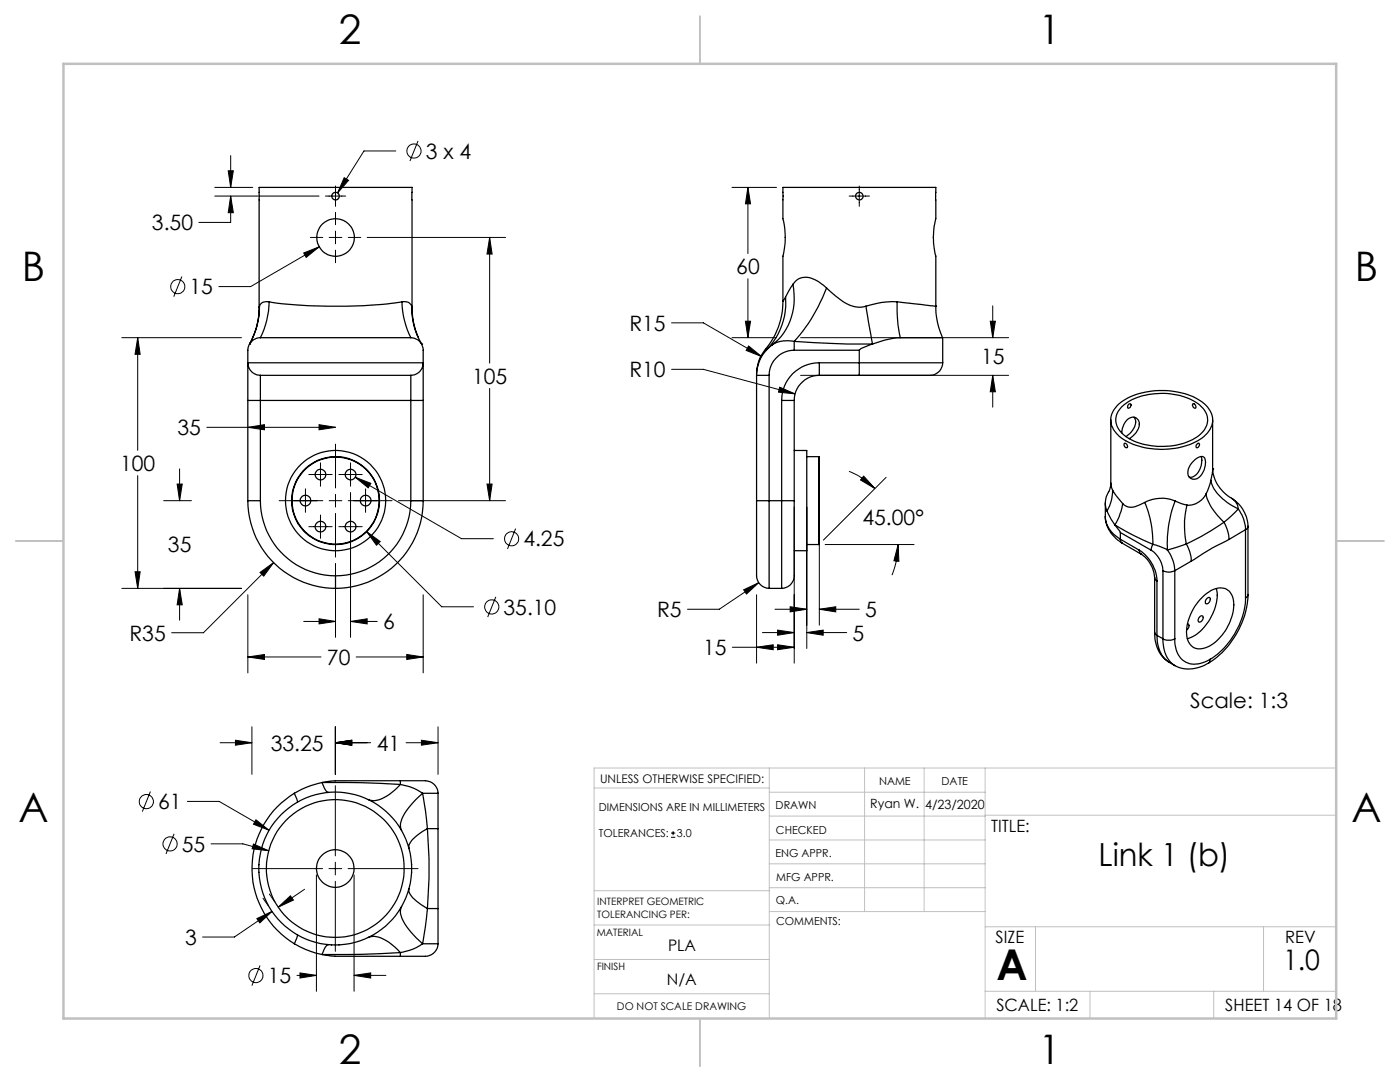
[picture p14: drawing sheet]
<svg xmlns="http://www.w3.org/2000/svg" width="279mm" height="216mm" viewBox="0 0 279 216" stroke-linecap="round" stroke-linejoin="round" font-family="sans-serif">
<defs><g id="words">
<text font-size="8.5" x="198.9" y="195.5">A</text>
<g font-size="8.1">
<text x="67.6" y="8.9">2</text>
<text x="207.3" y="8.9">1</text>
<text x="4.4" y="56.2">B</text>
<text x="270.4" y="56.2">B</text>
<text x="3.7" y="164.1">A</text>
<text x="269.7" y="164.1">A</text>
<text x="67.6" y="212.4">2</text>
<text x="207.3" y="212.4">1</text>
</g>
<text font-size="6.3" x="219.2" y="172.9">Link 1 (b)</text>
<text font-size="5.6" x="256.1" y="193.5">1.0</text>
<g font-size="4.2">
<text x="85" y="31.7">3 x 4</text>
<text x="30.3" y="46">3.50</text>
<text x="37.8" y="58.7">15</text>
<text x="146.9" y="54.7">60</text>
<text x="125.6" y="66">R15</text>
<text x="94.2" y="76.6">105</text>
<text x="125.6" y="75.3">R10</text>
<text x="195.8" y="72.7">15</text>
<text x="35.4" y="86.8">35</text>
<text x="24" y="94">100</text>
<text x="172.1" y="104.7">45.00°</text>
<text x="33.5" y="110.2">35</text>
<text x="104.4" y="109">4.25</text>
<text x="76.5" y="125.6">6</text>
<text x="100.5" y="122.6">35.10</text>
<text x="131.1" y="123.1">R5</text>
<text x="172.7" y="123.1">5</text>
<text x="25.8" y="127.9">R35</text>
<text x="140.3" y="130.7">15</text>
<text x="170.2" y="127.8">5</text>
<text x="65.2" y="132.7">70</text>
<text x="237.5" y="141.3">Scale: 1:3</text>
<text x="54" y="149.8">33.25</text>
<text x="75.2" y="149.8">41</text>
<text x="31.6" y="161.5">61</text>
<text x="36.3" y="169.9">55</text>
<text x="36.9" y="188.5">3</text>
<text x="53.4" y="196.2">15</text>
</g>
<g font-size="3.4">
<text x="197.8" y="166">TITLE:</text>
<text x="198.7" y="188.1">SIZE</text>
<text x="256.5" y="188.2">REV</text>
<text x="198.8" y="201.7">SCALE: 1:2</text>
<text x="244.5" y="201.7">SHEET 14 OF 18</text>
</g>
<g font-size="3.2">
<text x="133.3" y="189.8">PLA</text>
<text x="133.1" y="196.6">N/A</text>
</g>
<g font-size="2.5">
<text x="173.7" y="161.3">Ryan W.</text>
<text x="184.6" y="161.4">4/23/2020</text>
</g>
<text font-size="2.4" x="119.8" y="156.2">UNLESS OTHERWISE SPECIFIED:</text>
<g font-size="2.2">
<text x="119.5" y="161.8">DIMENSIONS ARE IN MILLIMETERS</text>
<text x="154.8" y="161.4">DRAWN</text>
<text x="175.4" y="156.6">NAME</text>
<text x="187.9" y="156.7">DATE</text>
<text x="119.5" y="167.1">TOLERANCES:</text>
<text x="135.1" y="167.1">3.0</text>
<text x="154.9" y="166.3">CHECKED</text>
<text x="154.8" y="171">ENG APPR.</text>
<text x="154.9" y="175.7">MFG APPR.</text>
<text x="154.9" y="180.4">Q.A.</text>
<text x="154.9" y="184.6">COMMENTS:</text>
</g>
<text font-size="2.1" x="123.1" y="201.6">DO NOT SCALE DRAWING</text>
<g font-size="2">
<text x="119.2" y="180.6">INTERPRET GEOMETRIC</text>
<text x="119.2" y="183.1">TOLERANCING PER:</text>
<text x="119.1" y="186.7">MATERIAL</text>
<text x="119.1" y="193.5">FINISH</text>
</g>
</g></defs>
<g fill="none" stroke="#000" stroke-width=".2">
<path d="M42.9 39.1h20.8M42.9 37.4h7.5M45.5 34.1h1.1l-.6 3.3zM46 39.1l.6 3.3h-1.1zM46 39.1v5.3h-6.3M46 31v6.4M64.9 39.1h4.1M67 37.1v4.1M68.7 35.5l.9 .5-2.2 2.5zM79 30.1h-6.4l-5.2 8.4M83.4 28.1l-1.6 4M146.1 37.4h8.9"/>
<path d="M149.3 37.4v13.2M149.3 37.4l.5 3.3h-1zM169.5 39.1h4M171.5 37.1v4.1M36.3 55.2l-1.6 4M60.6 50.5l3.1-1.3-2.6 2.2zM61.9 47.4h2.5M63.7 49.2l-13.7 8h-6.3M65.7 47.4h2.5M67 42.4v2.4M67 46.1v2.5M67 49.9v2.5"/>
<path d="M69.5 47.4h2.5M73.3 47.4h27.6M97.7 47.4v25.1M97.7 47.4l.5 3.3h-1zM149.3 55.6v11.8M24.3 67.4h23.9M27.5 67.4l.5 3.3h-1zM27.5 67.4v22.5M97.7 77.5v22.4M134 64.4h6.4l11.6 6.8M134 73.7h6.4l18.3 4.9M146.1 67.4h8.9"/>
<path d="M148.8 64.1h1l-.5 3.3zM149.4 69l2.6 2.2-3.1-1.3zM155.6 77.3l3.1 1.3-3.3-.4zM159.8 67.4h41.5M159.8 74.9h41.5M197.6 64.1h1l-.5 3.3zM198.1 61v6.4M198.1 74.9v6.3M198.1 74.9l.5 3.3h-1zM27.5 94.9v22.5M32.7 99.9h5.5M35.3 96.6h1.1l-.6 3.3z"/>
<path d="M35.8 93.6v6.3M41.3 85.3h25.7M49.5 85.3l3.3-.6v1.1zM55.7 99.9h8.7M61 97.5v4.7M61.6 94.7h4.7M63.7 84.7l3.3 .6-3.3 .5zM64 92.4v4.6M65.7 99.9h2.5M67 88.6v8.8M67 98.6v2.6M67.6 94.7h4.7"/>
<path d="M69.5 99.9h8.7M70 92.4v4.6M70 98.3v28.9M70.9 95.2l3.1 1.2-.5 .9zM70.9 95.2l21.2 12.3h6.4M73 97.5v4.7M79.5 99.9h21.4M97.2 96.6h1l-.5 3.3zM169.4 94.1a16 16 0 0 1 5.2 3.4M172.4 95l2.2 2.5-2.9-1.7zM176.8 95.2l-12.5 12.6M24.3 117.4h23.9"/>
<path d="M27 114.1h1l-.5 3.3zM35.8 117.4l.6 3.3h-1.1zM35.8 117.4v6.4M49.5 118.7v15.6M51.9 114.2l2.7-1.9-2 2.7zM54.6 112.3l-14 14h-6.3M61.6 105.1h4.7M64 102.8v4.6M67 102.4v8.8M67 112.4v14.8M67.6 105.1h4.7M73.2 106.1l2.7 2-.8 .7z"/>
<path d="M73.2 106.1l15 15h6.3M84.5 118.7v15.6M99 119.1l-1.7 4M102.9 105.5l-1.6 4M148.4 117.7l3-1.4-2.4 2.2zM151 118.7v13.6M151.4 116.3l-7.9 5.3h-6.3M158.5 101.2v31.1M161 101.2v28.2M163.5 101.2v23.5M164.7 108.7h17.7M179.2 108.7l.2 3.3-1-.1z"/>
<path d="M179.2 108.7a17.1 17.1 0 0 1-1.2 6.1M49.5 131.1l3.3-.5v1zM49.5 131.1h14.6M60.6 124h6.4M63.7 123.5l3.3 .5-3.3 .5zM70 124l3.3-.5v1zM70 124h5.3M71.1 131.1h13.4M81.2 130.6l3.3 .5-3.3 .5zM146.2 129.2h12.3M151 129.2l3.3-.5v.9zM152.2 126.2h6.3"/>
<path d="M154.7 121.6h6.3M155.2 128.7l3.3 .5-3.3 .4zM155.2 125.7l3.3 .5-3.3 .6zM157.7 121.1l3.3 .5-3.3 .5zM161 126.2h8M161 126.2l3.3-.5v1.1zM163.5 121.6h8M163.5 121.6l3.3-.5v1zM30 157.9l-1.6 4.1M37.4 159.9h6.3l10 5.8M43.9 148.2h6.4M47 147.7l3.3 .5-3.3 .5z"/>
<path d="M50.3 145v9.5M66.9 156.8v14M66.9 148.2l3.3-.5v1zM66.9 145v9.5M66.9 148.2h7.1M81 148.2h6.4M84.1 147.7l3.3 .5-3.3 .5zM87.4 145v9.5M34.7 166.4l-1.6 4M42.1 168.4h6.4l5.1 1.4M50.4 173.3h14M50.6 168.4l3 1.4-3.3-.4z"/>
<path d="M51.1 163.6l2.6 2.1-3.1-1.2zM52.5 179.2l1.1 1.6M53.8 178.4l1 1.6M60.8 177.4l-5.3 3.6M63.1 174.6v23.2M65.7 173.3h2.5M66.9 172v2.6M66.9 175.9v13.9M69.5 173.3h13.9M70.7 174.6v23.2M133.9 167.1h.9M133.9 166.2h.9"/>
<path d="M134.3 165.8v.9M51.3 183.3l3-1.4-2.4 2.2zM51.9 192.7l-1.6 4M54.3 181.9l-7.5 5.1h-6.4M55.5 181l2.5-2.2 .6 .8zM59.3 194.6h3.8M59.9 194.1l3.2 .5-3.2 .6zM70.7 194.6l3.3-.5v1.1zM70.7 194.6h6.3"/>
<circle cx="82.6" cy="30.1" r="1.41"/>
<circle cx="35.5" cy="57.2" r="1.41"/>
<circle cx="102.1" cy="107.5" r="1.4"/>
<circle cx="98.1" cy="121.1" r="1.42"/>
<circle cx="29.2" cy="160" r="1.41"/>
<circle cx="33.9" cy="168.4" r="1.41"/>
<circle cx="51.1" cy="194.7" r="1.41"/>
</g>
<g fill="none" stroke="#c0c0c0" stroke-width=".2">
<path d="M118.6 157.2h34.9M153.5 153.2v50M153.5 158.1h43.1M172.5 153.2v28.7M184.4 153.2v28.7M196.6 153.2v50M266.7 153.2h-148.1v50M118.6 177.7h35M153.5 167.6h43.1M153.5 162.8h43.1M153.5 172.4h43.1M153.5 177.1h43.1"/>
<path d="M196.6 162.7h70.1M118.6 198.3h34.9M118.6 191.5h34.9M118.6 184.6h35M153.6 181.9h43M196.6 197.8h70.1M196.6 184.9h70.1M206.7 184.9v12.9M217.5 197.8v5.4M242.2 197.8v5.4M252.2 184.9v12.9"/>
</g>
<path d="M139.7 3.2v9.5M3.1 107.9h9.6M266.7 107.9h9.5M139.7 203.2v9.6" fill="none" stroke="#c0c0c0" stroke-width=".25"/>
<path d="M12.7 12.7h254v190.5h-254z" fill="none" stroke="#c0c0c0" stroke-width=".5"/>
<path d="M27.5 67.4l.5 3.3h-1zM27 114.1h1l-.5 3.3zM49.5 85.3l3.3-.6v1.1zM63.7 84.7l3.3 .6-3.3 .5zM81.2 130.6l3.3 .5-3.3 .5zM49.5 131.1l3.3-.5v1zM35.8 117.4l.6 3.3h-1.1zM35.3 96.6h1.1l-.6 3.3zM73.2 106.1l1.9 2.7 .8-.7zM63.7 123.5l3.3 .5-3.3 .5zM70 124l3.3-.5v1zM70.9 95.2l2.6 2.1 .5-.9zM51.9 114.2l.7 .8 2-2.7zM60.6 50.5l.5 .9 2.6-2.2zM97.7 47.4l.5 3.3h-1zM97.2 96.6h1l-.5 3.3zM68.7 35.5l-1.3 3 2.2-2.5zM46 39.1l.6 3.3h-1.1zM45.5 34.1h1.1l-.6 3.3zM155.2 128.7l3.3 .5-3.3 .4zM151 129.2l3.3-.5v.9zM197.6 64.1h1l-.5 3.3zM198.1 74.9l.5 3.3h-1zM148.8 64.1h1l-.5 3.3zM149.3 37.4l.5 3.3h-1zM155.2 125.7l3.3 .5-3.3 .6zM161 126.2l3.3-.5v1.1zM157.7 121.1l3.3 .5-3.3 .5zM163.5 121.6l3.3-.5v1zM172.4 95l-.7 .8 2.9 1.7zM179.2 108.7l-.8 3.2 1 .1zM149.4 69l-.5 .9 3.1 1.3zM155.6 77.3l-.2 .9 3.3 .4zM148.4 117.7l.6 .8 2.4-2.2zM66.9 148.2l3.3-.5v1zM84.1 147.7l3.3 .5-3.3 .5zM66.9 148.2l3.3-.5v1zM47 147.7l3.3 .5-3.3 .5zM55.5 181l2.5-2.2 .6 .8zM51.3 183.3l3-1.4-2.4 2.2zM59.9 194.1l3.2 .5-3.2 .6zM70.7 194.6l3.3-.5v1.1zM50.6 168.4l-.3 1 3.3 .4zM51.1 163.6l-.5 .9 3.1 1.2z" fill="#000"/>
<g fill="none" stroke="#000" stroke-width=".25">
<path d="M156.8 59.3a13.4 13.4 0 0 1-3.8 10.4h-.2M156.8 59.3l-.6 .8M158.3 56.7a3.2 3.2 0 0 1 4.5-.8l2.2 1.6M158.3 56.7a12.1 12.1 0 0 1-4.2 12.1M158.3 56.7l-1.5 2.6M165 57.5l2.8 2.4a5.5 5.5 0 0 0 5 1.2M165 57.5a34.2 34.2 0 0 1-6.5 10.6M49.5 72.4h35M49.5 72.4a2.52 2.52 0 0 0 2.5 2.5M49.5 79.9h2.5M49.5 72.4v7.5M49.5 79.9v20"/>
<path d="M49.8 68.7l-.3 1.1v2.6M49.8 68.7h.1M51.7 61.3a14.9 14.9 0 0 1-1.8 7.2M51.7 61.3v-23.9h30.5v23.9M51.8 61.1a15.1 15.1 0 0 1-2 7.6M51.8 61.1l-.1 .2M52 67.4h-.5a2.71 2.71 0 0 0-1.7 1.3M52 67.4h30M52 74.9h30M52 74.9v5M52 79.9h30M52 79.9v20"/>
<path d="M53.7 60.2a99.8 99.8 0 0 0 26.5 0M53.7 60.2a16.9 16.9 0 0 1-1.7 7.2M53.7 60.2a1.46 1.46 0 0 0-1.9 .9M80.2 60.2a16.9 16.9 0 0 0 1.8 7.2M80.2 60.2a1.51 1.51 0 0 1 2 .9M82 67.4a2.53 2.53 0 0 1 2.1 1.3M82 74.9v5M82 79.9h2.5M82 79.9v20M82.2 61.1a14.2 14.2 0 0 0 1.9 7.6M82.2 61.1v.2M82.2 61.3a14.7 14.7 0 0 0 1.3 6"/>
<path d="M84.1 68.7l.4 1v2.7M84.1 68.7h.1M84.5 72.4a2.49 2.49 0 0 1-2.5 2.5M84.5 72.4v7.5M84.5 79.9v20M151 74.9h2.5M151 74.9v25M152.8 69.7h.1M153.5 74.9v25M154.1 68.8a7.5 7.5 0 0 0-3.1 6.1M156 79.9h2.5M156 79.9v20"/>
<path d="M156.2 60.1a15.2 15.2 0 0 1-3.8 10.1l-1 1.8-.4 2.5M156.2 60.1v-9a15.5 15.5 0 0 0 0-7.5v-6.2h30.6v6.2a14.4 14.4 0 0 0 0 7.5v10M158.5 69.9a5 5 0 0 0-5 5M158.5 68.1a5.8 5.8 0 0 0-4.4 .7M158.5 68.1v1.8M158.5 68.1l10.7 .6h4.9M158.5 69.9h13M158.5 79.9v20M163.5 72.4a7.5 7.5 0 0 0-7.5 7.5M163.5 74.9a5 5 0 0 0-5 5M163.5 72.4v2.5M163.5 72.4h8"/>
<path d="M163.5 74.9h7.9M171.5 72.4l-.1 2.5M171.5 72.4h16.6M171.5 69.9v2.5M172.8 61.1l1.3 7.6M174.1 68.7a6.7 6.7 0 0 0-2.6 1.1v.1M179 60.2l-3.1 .2-3.1 .7M179 60.2a29.2 29.2 0 0 0 .7 7.2M179 60.2l7.7 .9M179.7 67.4l-3.2 .5-2.4 .8M179.7 67.4h8.4v5M186.7 61.1h.1"/>
<path d="M186.8 61.1a15 15 0 0 0 1.3 6.3M188.1 72.4a2.71 2.71 0 0 1-3.3 2.5h-13.4M49.5 99.9a17.6 17.6 0 0 0 17.5 17.5M49.5 99.9h2.5M52 99.9a15 15 0 0 0 15 15M82 99.9a15 15 0 0 1-15 15M82 99.9h2.5M84.5 99.9a17.5 17.5 0 0 1-17.5 17.5M151 99.9v8.6a42.6 42.6 0 0 0 .2 7.2 2.54 2.54 0 0 0 2.3 1.7M151 99.9h2.5M153.5 99.9v17.5M153.5 99.9h2.5"/>
<path d="M156 99.9v17.5M156 99.9h2.5M158.5 99.9v14.4a2.62 2.62 0 0 1-2.5 3.1M158.5 89.9h2.5v20h-2.5M161 91.1h2.4M163.4 91.1v17.6M163.4 91.1l.1 .1v17.4l-.1 .1M221.7 96.4l-.4 1.6a4.2 4.2 0 0 0-.4 4M221.7 96.4l.3 1.4M221.7 83.8v12.6M222 97.8l2 2.7M222 97.8a8.1 8.1 0 0 1-1.1 4.2"/>
<path d="M223 80.9a13.8 13.8 0 0 1 10.8-2.9 10.5 10.5 0 0 1 7.4 3.6 3.8 3.8 0 0 1-.9 5.5 15.1 15.1 0 0 1-13.5 1.8 7.2 7.2 0 0 1-4.9-4 3.9 3.9 0 0 1 1.1-4zM223.9 86.4a3.2 3.2 0 0 1 2.2-3.2 1.51 1.51 0 0 1 1.1 2.4l-.8 1-1 .9M223.9 81.1a12.4 12.4 0 0 1 10.4-2.4 8.9 8.9 0 0 1 6.2 3.4 3.6 3.6 0 0 1-1.2 4.8 13.8 13.8 0 0 1-14.8 .1 3.6 3.6 0 0 1-1.1-5.2zM224.4 88.5a.51 .51 0 0 1 .5 .2 .51 .51 0 0 1 0 .7 .63 .63 0 0 1-.5-.9zM225.2 80.7a.28 .28 0 0 1 .4-.1 .28 .28 0 0 1 .1 .4l-.2 .3-.4 .2-.1-.3zM226.3 83.3a2.71 2.71 0 0 1-1.1 3.4l-.5 .4M234.5 100l2.4 .8M234.5 100a6.9 6.9 0 0 0-6 .3M234.5 100a23.6 23.6 0 0 0-1.5 9.7M238 80.6a.51 .51 0 0 1 .6 .2 .51 .51 0 0 1-.1 .7 .69 .69 0 0 1-.5-.9zM238.4 91.8a1.49 1.49 0 0 1 1.9-.5 3.7 3.7 0 0 1-1.4 4.2 1.31 1.31 0 0 1-1.5-.2 1.31 1.31 0 0 1-.3-1.4l.4-1.1zM238.8 88.7l.3-.3a.46 .46 0 0 1 .2 .6 .46 .46 0 0 1-.6 .3z"/>
<path d="M239.7 91.1a3.7 3.7 0 0 1-1.8 4.1h-.6M240.7 98.6a4 4 0 0 1-3.8 2.2M240.7 98.6a11.3 11.3 0 0 0 3.6 5.6M241.7 95.8l-1 2.8M241.7 95.8a7.6 7.6 0 0 0 3.7 4.8l1.7 1M242 93.6a7.3 7.3 0 0 0 3.9 5.9M242 93.6h.1M242 93.6l-.3 2.2M242 83.8v9.8M245.9 99.5a6.9 6.9 0 0 1 3.2 5.5M245.9 99.5l.3 .2a2.75 2.75 0 0 1 .9 1.9M67 114.9v2.5"/>
<path d="M153.5 117.4h2.5M161 108.7h2.4M220.6 103.1a6.5 6.5 0 0 0 3.3 5.3M220.6 103.1a5.5 5.5 0 0 0 3 4.5M220.6 100.4v2.7M220.9 102l.8 1.6 .8 1.1M222.5 104.7l3.7 2.1 3.9 1.8M222.5 104.7l1.1 1.6M223.6 107.6l.1 .6 .2 .2M223.6 107.6l3.8 2.2M223.6 106.3v1.3M223.6 106.3l6.1 3.5"/>
<path d="M223.9 108.4l3.8 2.2M224 100.5a12.1 12.1 0 0 1-1.5 4.2M227.4 109.8a7.8 7.8 0 0 1 3.5 6.1M227.4 109.8v.4l.3 .4M227.7 110.6a6.3 6.3 0 0 1 2.7 4.6M228.5 100.3a4.5 4.5 0 0 1-3.5 .8l-1-.6M228.5 100.3a20.8 20.8 0 0 1 1.6 8.3M229.7 109.8a5.3 5.3 0 0 1 2.4 4.1M230.1 108.6l1.5 .5 1.4 .6M230.1 108.6l-.4 1.2M230.4 115.2l.2 .4 .3 .3M230.4 115.2v10.9"/>
<path d="M230.9 115.9v10.9M232.1 113.9a2.58 2.58 0 0 0 2.4 0M232.1 113.9v13.6M233 109.7a7.3 7.3 0 0 1 1.5 4.2M234.5 113.9v13.6M236.7 108.5l-3.7 1.2M236.7 108.5a6.9 6.9 0 0 1 1 3.5M236.9 100.8a17.9 17.9 0 0 0-.2 7.7M237.7 112l-3.2 1.9M239.5 119.6a5.4 5.4 0 0 1 4.7-2.2 3.2 3.2 0 0 1 2 3.7 9.8 9.8 0 0 1-5.6 8.2 2.66 2.66 0 0 1-3.8-2.8 10.1 10.1 0 0 1 2.7-6.9zM240.9 119.3a.38 .38 0 0 1 .6 0 .38 .38 0 0 1 0 .6 .58 .58 0 0 1-.9 .4v-.4zM242.7 117.4a9.5 9.5 0 0 1-2.8 8.2 6.6 6.6 0 0 1-2.9 1.9"/>
<path d="M244.3 104.2l-.9 .6a47.3 47.3 0 0 1-6.7 3.7M244.3 104.2a7.5 7.5 0 0 1 1 3.4M245.3 107.6a50.4 50.4 0 0 0-7.6 4.4M247.1 101.6l-2.8 2.6M247.1 101.6a7.1 7.1 0 0 1 1.5 4.1M248.6 119.3a15.7 15.7 0 0 1-7.1 12.3M248.6 105.7l-3.3 1.9M248.6 105.7v13.6M249.1 118.6a17.2 17.2 0 0 1-7.9 13.7M249.1 105l-.2 .4-.3 .3M249.1 118.6l-.1 .3-.4 .4M249.1 105v13.6"/>
<path d="M230.4 126.1a6.6 6.6 0 0 0 2.9 6.1M230.4 126.1l.1 .3 .4 .4M230.9 126.8a6 6 0 0 0 2.4 5.4M230.9 126.8l1.2 .7M232.1 127.5a2.58 2.58 0 0 0 2.4 0M232.1 127.5a5.9 5.9 0 0 0 2.4 5.3M233.3 132.2l1.2 .6M234.5 127.5a4.7 4.7 0 0 0 2.6 4.8 5.1 5.1 0 0 0 4.4-.7M237 124.5a.59 .59 0 0 1 .3 .6 .59 .59 0 0 1-.3 .5l-.2 .1M239.4 123.1a.4 .4 0 0 1 .6-.2 .4 .4 0 0 1 .1 .6 .56 .56 0 0 1-.4 .5 .56 .56 0 0 1-.6 0v-.5zM241.2 132.3a6.8 6.8 0 0 1-6.7 .5M241.5 131.6l-.1 .6-.2 .1"/>
<path d="M58.7 158.3a17.6 17.6 0 0 0 0 30M58.7 158.3l.7 1.8M64.3 156.1a2.54 2.54 0 0 0 1.3 2M64.3 156.1l7.7 .1 7.9 .3M64.3 156.1l-2.4 .7-3.2 1.5M79.9 156.5a8.8 8.8 0 0 1-5.2 3.3l-1.3-.3M79.9 156.5l.9 .2a9 9 0 0 1 3.5 1.6M79.9 155.8h4.4a2.69 2.69 0 0 1 3.1 2.5M79.9 155.8v.7M79.9 155.8h-13l-2.6 .3M84.3 158.3a13.2 13.2 0 0 0-4.4 6v.8l.3 .6M84.3 158.3l1 7"/>
<path d="M84.3 158.3h3.1M87.4 158.3v7M51.6 172.5h.1M51.6 174.1h.1M81.6 177.3a2.85 2.85 0 0 0 1.5 2.5l2.2 1.5M82.1 172.5h.1M82.1 174.1h.1M85.3 165.3a7.5 7.5 0 0 0-3.7 3.4v.6M85.3 165.3a93.7 93.7 0 0 1 0 16M85.3 165.3h2.1M87.4 165.3v16M58.7 188.3l1.1 .6a17.8 17.8 0 0 0 4.5 1.6"/>
<path d="M59.4 186.5l-.7 1.8M64.3 190.5l2.6 .3h13M65.6 188.5a2.54 2.54 0 0 0-1.3 2M66.1 188.5v.1M67.7 188.5v.1M73.4 187.1a4 4 0 0 1 3.7 .6l1.7 1.2 1.1 1.2M79.9 190.1l-7.9 .3-7.7 .1M79.9 190.1v.7M80.2 180.9a3.4 3.4 0 0 0 .6 3.4l1.7 2.2 1.8 1.8M84.3 188.3l-.2 .2a9.7 9.7 0 0 1-4.2 1.6M84.3 188.3h3.1M85.3 181.3l-1 7"/>
<path d="M85.3 181.3h2.1M87.4 188.3a2.8 2.8 0 0 1-3.4 2.5h-4.1M87.4 181.3v7"/>
<circle cx="67" cy="39.1" r=".76"/>
<circle cx="171.5" cy="39.1" r=".76"/>
<circle cx="67" cy="47.4" r="3.7"/>
<circle cx="61" cy="99.9" r="1.07"/>
<circle cx="64" cy="94.7" r="1.06"/>
<circle cx="67" cy="99.9" r="8.7"/>
<circle cx="67" cy="99.9" r="8.8"/>
<circle cx="67" cy="99.9" r="10"/>
<circle cx="70" cy="94.7" r="1.05"/>
<circle cx="73" cy="99.9" r="1.07"/>
<circle cx="64" cy="105.1" r="1.06"/>
<circle cx="70" cy="105.1" r="1.05"/>
<circle cx="66.9" cy="173.3" r="15.3"/>
<circle cx="66.9" cy="173.3" r="3.8"/>
<circle cx="66.9" cy="173.3" r="13.8"/>
</g>
<use href="#words"/>
</svg>
